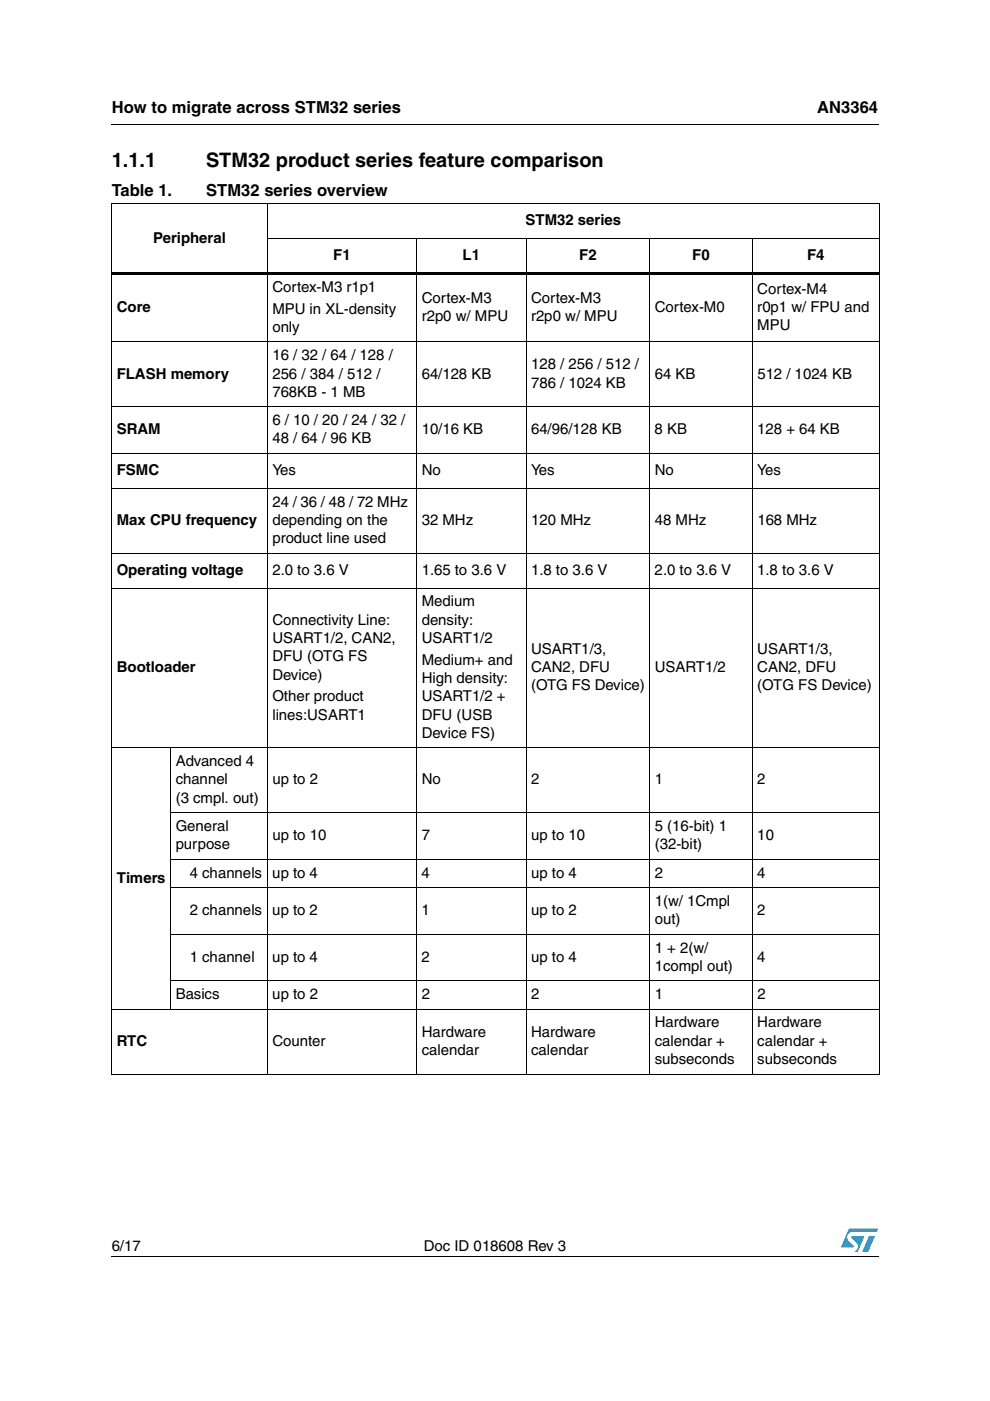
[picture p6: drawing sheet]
<svg xmlns="http://www.w3.org/2000/svg" width="210mm" height="297mm" viewBox="0 0 210 297" stroke-linecap="round" stroke-linejoin="round" font-family="sans-serif">
<defs><g id="words">
<g font-size="4.2">
<text x="23.7" y="35.4">1.1.1</text>
<text x="43.7" y="35.4">STM32 product series feature comparison</text>
</g>
<g font-size="3.5">
<text x="23.7" y="23.9">How to migrate across STM32 series</text>
<text x="173.3" y="23.9">AN3364</text>
<text x="23.7" y="41.7">Table 1.</text>
<text x="43.7" y="41.7">STM32 series overview</text>
</g>
<g font-size="3.2">
<text x="111.4" y="47.8">STM32 series</text>
<text x="32.5" y="51.5">Peripheral</text>
<text x="70.7" y="55.2">F1</text>
<text x="98.1" y="55.2">L1</text>
<text x="122.8" y="55.2">F2</text>
<text x="146.8" y="55.2">F0</text>
<text x="171.1" y="55.2">F4</text>
<text x="57.7" y="61.9">Cortex-M3 r1p1</text>
<text x="89.4" y="64.2">Cortex-M3</text>
<text x="112.6" y="64.2">Cortex-M3</text>
<text x="160.6" y="62.3">Cortex-M4</text>
<text x="24.8" y="66.1">Core</text>
<text x="57.7" y="66.5">MPU in XL-density</text>
<text x="57.7" y="70.4">only</text>
<text x="89.4" y="68.1">r2p0 w/ MPU</text>
<text x="112.6" y="68.1">r2p0 w/ MPU</text>
<text x="138.8" y="66.1">Cortex-M0</text>
<text x="160.6" y="66.1">r0p1 w/ FPU and</text>
<text x="160.6" y="70">MPU</text>
<text x="57.7" y="76.4">16 / 32 / 64 / 128 /</text>
<text x="24.8" y="80.3">FLASH memory</text>
<text x="57.7" y="80.3">256 / 384 / 512 /</text>
<text x="89.4" y="80.3">64/128 KB</text>
<text x="112.6" y="78.3">128 / 256 / 512 /</text>
<text x="112.6" y="82.2">786 / 1024 KB</text>
<text x="138.8" y="80.3">64 KB</text>
<text x="160.6" y="80.3">512 / 1024 KB</text>
<text x="57.7" y="84.1">768KB - 1 MB</text>
<text x="24.8" y="92.1">SRAM</text>
<text x="57.7" y="90.1">6 / 10 / 20 / 24 / 32 /</text>
<text x="57.7" y="94">48 / 64 / 96 KB</text>
<text x="89.4" y="92.1">10/16 KB</text>
<text x="112.6" y="92.1">64/96/128 KB</text>
<text x="138.8" y="92.1">8 KB</text>
<text x="160.6" y="92.1">128 + 64 KB</text>
<text x="24.8" y="100.7">FSMC</text>
<text x="57.7" y="100.7">Yes</text>
<text x="89.4" y="100.7">No</text>
<text x="112.6" y="100.7">Yes</text>
<text x="138.8" y="100.7">No</text>
<text x="160.6" y="100.7">Yes</text>
<text x="57.7" y="107.4">24 / 36 / 48 / 72 MHz</text>
<text x="24.8" y="111.3">Max CPU frequency</text>
<text x="57.7" y="111.3">depending on the</text>
<text x="89.4" y="111.3">32 MHz</text>
<text x="112.6" y="111.3">120 MHz</text>
<text x="138.8" y="111.3">48 MHz</text>
<text x="160.6" y="111.3">168 MHz</text>
<text x="57.7" y="115.2">product line used</text>
<text x="24.8" y="121.9">Operating voltage</text>
<text x="57.7" y="121.9">2.0 to 3.6 V</text>
<text x="89.4" y="121.9">1.65 to 3.6 V</text>
<text x="112.6" y="121.9">1.8 to 3.6 V</text>
<text x="138.8" y="121.9">2.0 to 3.6 V</text>
<text x="160.6" y="121.9">1.8 to 3.6 V</text>
<text x="89.4" y="128.6">Medium</text>
<text x="57.7" y="132.5">Connectivity Line:</text>
<text x="57.7" y="136.4">USART1/2, CAN2,</text>
<text x="89.4" y="132.5">density:</text>
<text x="89.4" y="136.4">USART1/2</text>
<text x="24.8" y="142.5">Bootloader</text>
<text x="57.7" y="140.2">DFU (OTG FS</text>
<text x="89.4" y="140.9">Medium+ and</text>
<text x="112.6" y="138.6">USART1/3,</text>
<text x="112.6" y="142.5">CAN2, DFU</text>
<text x="138.8" y="142.5">USART1/2</text>
<text x="160.6" y="138.6">USART1/3,</text>
<text x="160.6" y="142.5">CAN2, DFU</text>
<text x="57.7" y="144.1">Device)</text>
<text x="57.7" y="148.7">Other product</text>
<text x="89.4" y="144.8">High density:</text>
<text x="89.4" y="148.7">USART1/2 +</text>
<text x="112.6" y="146.4">(OTG FS Device)</text>
<text x="160.6" y="146.4">(OTG FS Device)</text>
<text x="57.7" y="152.6">lines:USART1</text>
<text x="89.4" y="152.6">DFU (USB</text>
<text x="89.4" y="156.5">Device FS)</text>
<text x="37.3" y="162.4">Advanced 4</text>
<text x="37.3" y="166.3">channel</text>
<text x="57.7" y="166.3">up to 2</text>
<text x="89.4" y="166.3">No</text>
<text x="112.6" y="166.3">2</text>
<text x="138.8" y="166.3">1</text>
<text x="160.6" y="166.3">2</text>
<text x="37.3" y="170.2">(3 cmpl. out)</text>
<text x="37.3" y="176.2">General</text>
<text x="57.7" y="178.1">up to 10</text>
<text x="89.4" y="178.1">7</text>
<text x="112.6" y="178.1">up to 10</text>
<text x="138.8" y="176.2">5 (16-bit) 1</text>
<text x="160.6" y="178.1">10</text>
<text x="37.3" y="180.1">purpose</text>
<text x="138.8" y="180.1">(32-bit)</text>
<text x="24.8" y="187.2">Timers</text>
<text x="40.3" y="186.1">4 channels up to 4</text>
<text x="89.4" y="186.1">4</text>
<text x="112.6" y="186.1">up to 4</text>
<text x="138.8" y="186.1">2</text>
<text x="160.6" y="186.1">4</text>
<text x="40.3" y="194">2 channels up to 2</text>
<text x="89.4" y="194">1</text>
<text x="112.6" y="194">up to 2</text>
<text x="138.8" y="192.1">1(w/ 1Cmpl</text>
<text x="138.8" y="196">out)</text>
<text x="160.6" y="194">2</text>
<text x="40.3" y="203.9">1 channel</text>
<text x="57.7" y="203.9">up to 4</text>
<text x="89.4" y="203.9">2</text>
<text x="112.6" y="203.9">up to 4</text>
<text x="138.8" y="202">1 + 2(w/</text>
<text x="160.6" y="203.9">4</text>
<text x="138.8" y="205.8">1compl out)</text>
<text x="37.3" y="211.8">Basics</text>
<text x="57.7" y="211.8">up to 2</text>
<text x="89.4" y="211.8">2</text>
<text x="112.6" y="211.8">2</text>
<text x="138.8" y="211.8">1</text>
<text x="160.6" y="211.8">2</text>
<text x="24.8" y="221.7">RTC</text>
<text x="57.7" y="221.7">Counter</text>
<text x="89.4" y="219.8">Hardware</text>
<text x="112.6" y="219.8">Hardware</text>
<text x="138.8" y="217.8">Hardware</text>
<text x="138.8" y="221.7">calendar +</text>
<text x="160.6" y="217.8">Hardware</text>
<text x="160.6" y="221.7">calendar +</text>
<text x="89.4" y="223.6">calendar</text>
<text x="112.6" y="223.6">calendar</text>
<text x="138.8" y="225.6">subseconds</text>
<text x="160.6" y="225.6">subseconds</text>
<text x="23.7" y="265.1">6/17</text>
<text x="89.8" y="265.1">Doc ID 018608 Rev 3</text>
</g>
</g></defs>
<g fill="#009ad9">
<path d="M184.2 262.1h1.3l-1.4 3.3h-1.3z"/>
<path d="M180 260.5h6.2l-.3 .7h-5.2a1.13 1.13 0 0 0-1 .7 1.13 1.13 0 0 0 .3 1.3l1 .9-.1 .4h-2.6z"/>
<path d="M180.6 262.1h2.7l-1.4 3.3h-.7a1.18 1.18 0 0 0 .4-1.9l-1.1-1z"/>
</g>
<path d="M23.6 26.2l.1 .2zM23.6 57.8h162.9v.5h-162.9zM23.6 266.3l.1 .1z" fill="#000"/>
<g fill="none" stroke="#000" stroke-width=".21">
<path d="M23.7 26.3h162.6M23.6 43.2h162.9M23.7 43.3v184.3M56.6 50.6h129.9M56.7 43.1v184.7M88.3 50.5v177.3M111.5 50.5v177.3M137.8 50.5v177.3M159.5 50.5v177.3M186.4 43.3v184.3M23.6 72.5h162.9M23.6 86.2h162.9"/>
<path d="M23.6 96.1h162.9M23.6 103.5h162.9M23.6 117.3h162.9M23.6 124.7h162.9M23.6 158.6h162.9M36.2 158.5v55.5M36.1 172.3h150.4M36.1 182.2h150.4M36.1 188.2h150.4M36.1 198.1h150.4M23.6 214h162.9M36.1 207.9h150.4"/>
<path d="M23.6 227.7h162.9M23.7 266.4h162.6"/>
</g>
<use href="#words"/>
</svg>
